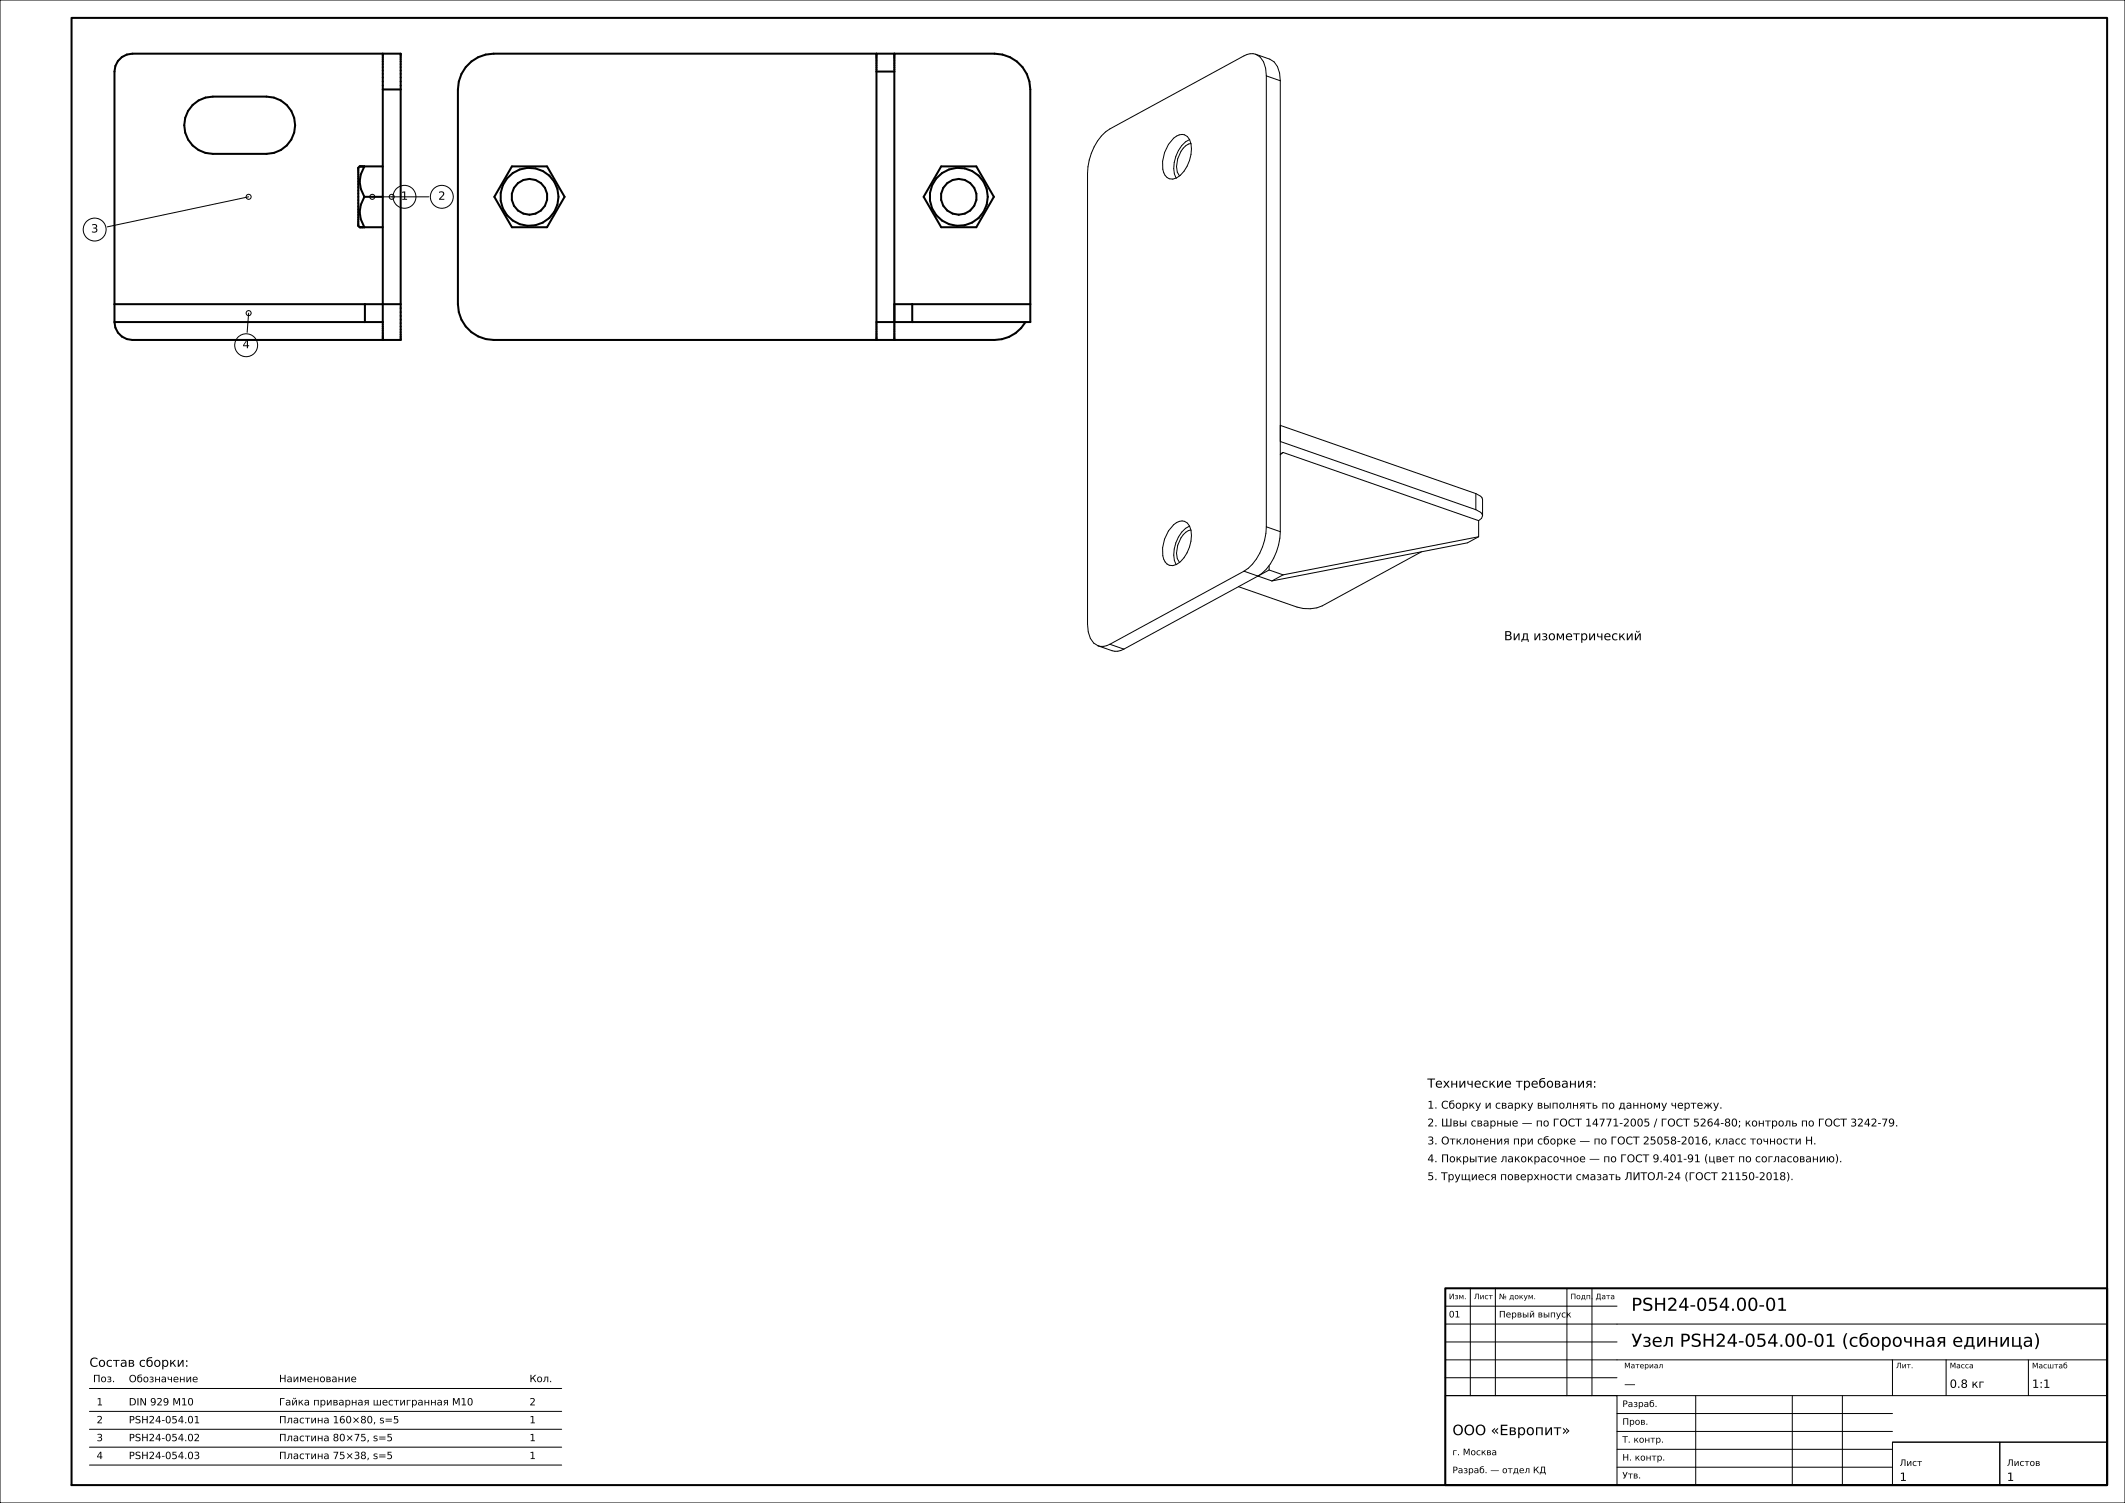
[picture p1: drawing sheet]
<svg xmlns="http://www.w3.org/2000/svg" width="594mm" height="420mm" viewBox="0 0 594 420" stroke-linecap="round" stroke-linejoin="round" font-family="sans-serif">
<defs><g id="words">
<g font-size="5">
<text x="456" y="366.3">PSH24-054.00-01</text>
<text x="456" y="376.3">Узел PSH24-054.00-01 (сборочная единица)</text>
</g>
<text font-size="4" x="406" y="401">ООО «Европит»</text>
<g font-size="3.5">
<text x="420.4" y="178.9">Вид изометрический</text>
<text x="399" y="303.9">Технические требования:</text>
<text x="25" y="381.9">Состав сборки:</text>
</g>
<g font-size="3.2">
<text x="112" y="55.8">1</text>
<text x="122.5" y="55.8">2</text>
<text x="25.4" y="65">3</text>
<text x="67.8" y="97.3">4</text>
<text x="454" y="387.8">—</text>
<text x="545" y="387.8">0.8 кг</text>
<text x="568" y="387.8">1:1</text>
<text x="531" y="413.8">1</text>
<text x="561" y="413.8">1</text>
</g>
<g font-size="3">
<text x="399" y="309.8">1. Сборку и сварку выполнять по данному чертежу.</text>
<text x="399" y="314.8">2. Швы сварные — по ГОСТ 14771-2005 / ГОСТ 5264-80; контроль по ГОСТ 3242-79.</text>
<text x="399" y="319.8">3. Отклонения при сборке — по ГОСТ 25058-2016, класс точности Н.</text>
<text x="399" y="324.8">4. Покрытие лакокрасочное — по ГОСТ 9.401-91 (цвет по согласованию).</text>
<text x="399" y="329.8">5. Трущиеся поверхности смазать ЛИТОЛ-24 (ГОСТ 21150-2018).</text>
</g>
<g font-size="2.8">
<text x="26" y="386.2">Поз.</text>
<text x="36" y="386.3">Обозначение</text>
<text x="78" y="386.2">Наименование</text>
<text x="148" y="386.2">Кол.</text>
<text x="27" y="392.7">1</text>
<text x="36" y="392.7">DIN 929 M10</text>
<text x="78" y="392.7">Гайка приварная шестигранная М10</text>
<text x="148" y="392.7">2</text>
<text x="27" y="397.7">2</text>
<text x="36" y="397.7">PSH24-054.01</text>
<text x="78" y="397.7">Пластина 160×80, s=5</text>
<text x="148" y="397.7">1</text>
<text x="27" y="402.7">3</text>
<text x="27" y="407.7">4</text>
<text x="36" y="402.7">PSH24-054.02</text>
<text x="36" y="407.7">PSH24-054.03</text>
<text x="78" y="402.7">Пластина 80×75, s=5</text>
<text x="78" y="407.7">Пластина 75×38, s=5</text>
<text x="148" y="402.7">1</text>
<text x="148" y="407.7">1</text>
</g>
<g font-size="2.5">
<text x="405" y="368.1">01</text>
<text x="419" y="368.1">Первый выпуск</text>
<text x="453.5" y="393.2">Разраб.</text>
<text x="453.5" y="398.1">Пров.</text>
<text x="406" y="406.6">г. Москва</text>
<text x="453.5" y="403.1">Т. контр.</text>
<text x="406" y="411.7">Разраб. — отдел КД</text>
<text x="453.5" y="408.1">Н. контр.</text>
<text x="453.5" y="413.1">Утв.</text>
<text x="531" y="409.6">Лист</text>
<text x="561" y="409.6">Листов</text>
</g>
<g font-size="2.1">
<text x="405" y="363">Изм.</text>
<text x="412" y="363">Лист</text>
<text x="419" y="363">№ докум.</text>
<text x="439" y="363">Подп.</text>
<text x="446" y="363">Дата</text>
<text x="454" y="382.3">Материал</text>
<text x="530" y="382.3">Лит.</text>
<text x="545" y="382.3">Масса</text>
<text x="568" y="382.4">Масштаб</text>
</g>
</g></defs>
<g fill="none" stroke="#000" stroke-width=".28">
<path d="M0 0h594v420h-594zM351 15.2a4 4 0 0 0-3.3 .4l-37.5 20.4a15.2 15.2 0 0 0-6.2 12.4v126a5.9 5.9 0 0 0 3 6.1M351 15.2l3.9 1.3a5.9 5.9 0 0 1 3 6.1M351 15.2a5.9 5.9 0 0 1 3 6M328.1 38.6a2.7 2.7 0 0 1 3-.9 2.7 2.7 0 0 1 1.8 2.5 9.9 9.9 0 0 1-4 9.5 2.62 2.62 0 0 1-3.9-2.4 10.4 10.4 0 0 1 3.1-8.7zM332.5 39a8.9 8.9 0 0 0-3.7 10.8M354 21.2v126M354 21.2l3.9 1.4M357.9 22.6v126M69.5 55l-39.5 8.4M104.1 55h15.8M332.9 40.1a4.2 4.2 0 0 0-2.8 2.2 6.2 6.2 0 0 0-.4 6.9"/>
<path d="M69.5 87.5l-.4 5.4M357.9 118.9l54.6 19M357.9 123.4l54.6 19M358.7 126.4l-.8 .5M358.7 126.4l-.8 .7M358.7 126.4l54.6 19.1M412.5 137.9l1.4 .8 .4 .4 .1 5M412.5 137.9v4.5M328.1 146.6a2.7 2.7 0 0 1 3-.9 2.7 2.7 0 0 1 1.8 2.5 9.9 9.9 0 0 1-4 9.5 2.62 2.62 0 0 1-3.9-2.4 10.4 10.4 0 0 1 3.1-8.7zM332.5 147a8.9 8.9 0 0 0-3.7 10.8M332.9 148.1a4.2 4.2 0 0 0-2.8 2.2 6.2 6.2 0 0 0-.4 6.9M347.7 159.6l-37.5 20.4"/>
<path d="M347.7 159.6l7.8 2.7M354 147.2a15.2 15.2 0 0 1-6.3 12.4M354 147.2l3.9 1.4M354.8 159.3l-40.6 22.1M354.8 159.3l3.9 1.3M354.8 158.1v1.2M357.9 148.6a15.2 15.2 0 0 1-6.3 12.4M397.3 154.2l-27.7 15.1a10 10 0 0 1-7 .4l-16.4-5.8M412.5 142.4l1.4 .8 .5 .9M413.3 150l-3.1 1.7-54.7 10.6M413.3 145.5v4.5M413.3 150l-54.6 10.6"/>
<path d="M414.4 144.1l-.3 .8-.8 .6M358.7 160.6l-3.2 1.7M307 180.5l3.9 1.3a4 4 0 0 0 3.3-.4M310.2 180a4 4 0 0 1-3.2 .5M310.2 180l4 1.4M411 360v30M418 360v30M438 360v30M445 360v30M404 380h185M404 375h48M404 370h185"/>
<path d="M404 365h48M529 380v10M544 380v10M567 380v10M25 388h132M25 394.4h132M25 399.4h132M404 390h48v25h-48zM404 390h185M404 385h48M452 400h77M452 395h77"/>
<path d="M474 390v25M501 390v25M515 390v25M25 404.4h132M25 409.4h132M452 410h77M452 405h77M529 403h30v12h-30zM529 403h60M559 403h30v12h-30z"/>
<circle cx="69.5" cy="55" r=".7"/>
<circle cx="104.1" cy="55" r=".7"/>
<circle cx="109.5" cy="55" r=".7"/>
<circle cx="113.1" cy="55" r="3.2"/>
<circle cx="123.5" cy="55" r="3.2"/>
<circle cx="26.5" cy="64.1" r="3.2"/>
<circle cx="68.8" cy="96.5" r="3.2"/>
<circle cx="69.5" cy="87.5" r=".7"/>
</g>
<g fill="none" stroke="#000" stroke-width=".56">
<path d="M20 5h569v410h-569zM34.1 16l1.4-.8 1.5-.2h75v80h-75a5 5 0 0 1-5-5v-70l.2-1.5 .8-1.4zM107 15v80M245 15v80M245 20h5M250 15v80M53.8 29.3l1.7-1.2 1.9-.8 2.1-.3h15a8 8 0 0 1 8 8 8 8 0 0 1-8 8h-15a8 8 0 0 1-7.4-4.9 8 8 0 0 1 1.7-8.8zM107 25h5M101.8 46.5a7.5 7.5 0 0 0 0 8.5M101.8 55a7.5 7.5 0 0 0 0 8.5M101.8 55h5.2M107 46.5h-6.5l-.3 .4v16.2l.3 .4h6.5"/>
<path d="M143.1 46.5h9.8l4.9 8.5-4.9 8.5h-9.8l-4.9-8.5zM263.1 46.5h9.8l4.9 8.5-4.9 8.5h-9.8l-4.9-8.5zM32 85h80M32 90h75M102 85v5M245 90h43v-65a10 10 0 0 0-10-10h-140a10 10 0 0 0-10 10v60a10 10 0 0 0 10 10h140a10 10 0 0 0 8.7-5M250 85h38M255 85v5M404 360h185v55h-185z"/>
<circle cx="148" cy="55" r="8.1"/>
<circle cx="148" cy="55" r="5"/>
<circle cx="268" cy="55" r="5"/>
<circle cx="268" cy="55" r="8.1"/>
</g>
<use href="#words"/>
</svg>
